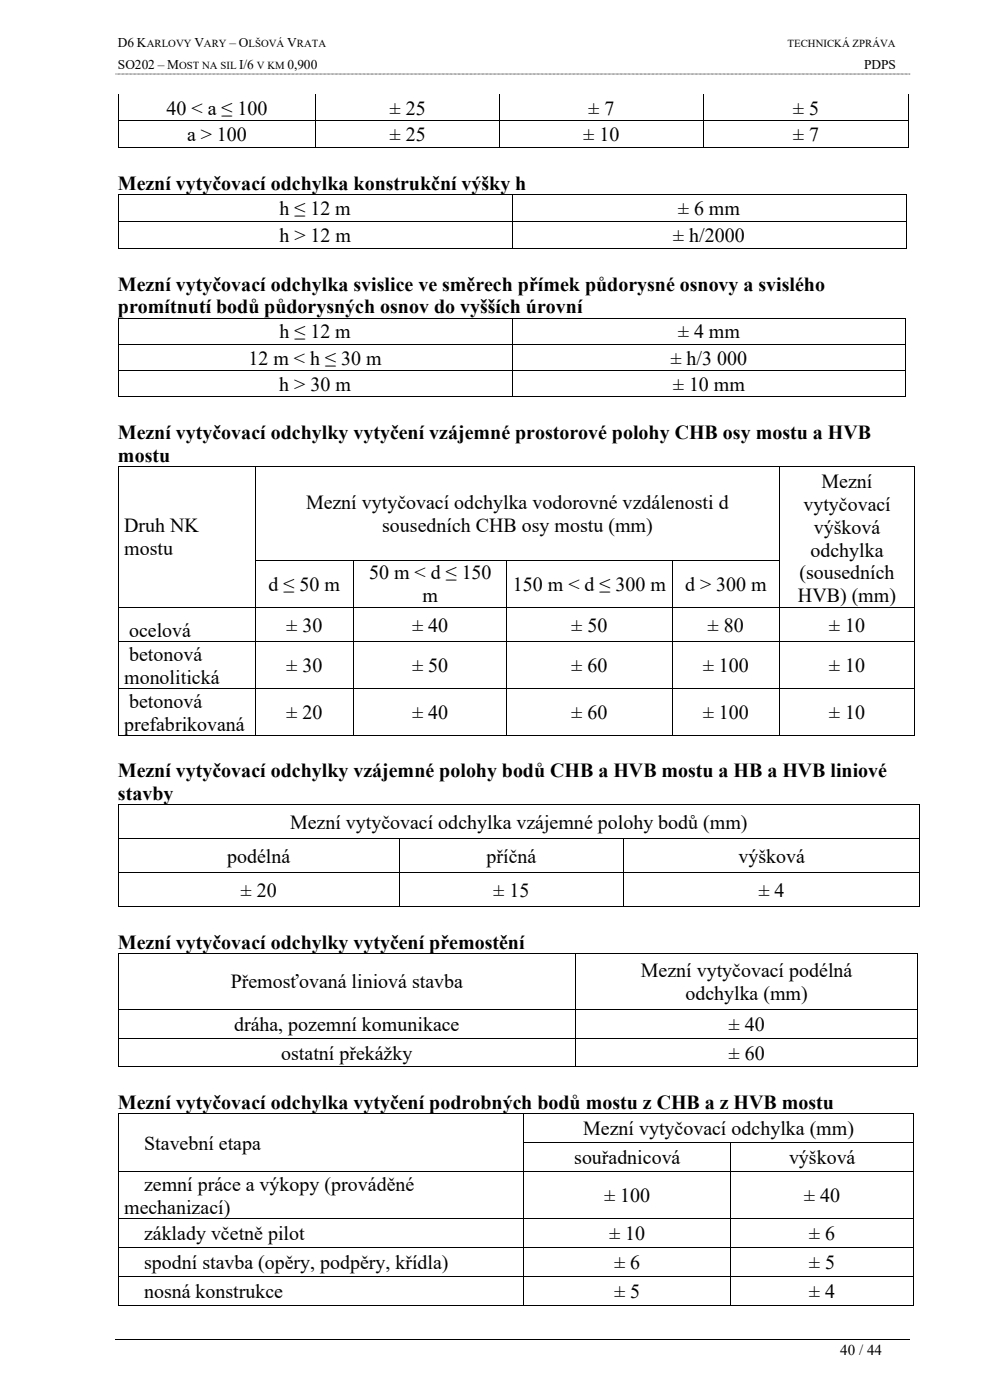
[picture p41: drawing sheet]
<svg xmlns="http://www.w3.org/2000/svg" width="210mm" height="297mm" viewBox="0 0 210 297" stroke-linecap="round" stroke-linejoin="round" font-family="sans-serif">
<defs><g id="words">
<g font-size="4.2">
<text x="35.4" y="24.3">40 &lt; a ≤ 100</text>
<text x="82.7" y="24.3">± 25</text>
<text x="124.9" y="24.3">± 7</text>
<text x="168.3" y="24.3">± 5</text>
<text x="39.7" y="30">a &gt; 100</text>
<text x="82.7" y="30">± 25</text>
<text x="123.8" y="30">± 10</text>
<text x="168.3" y="30">± 7</text>
<text x="25" y="40.3">Mezní vytyčovací odchylka konstrukční výšky h</text>
<text x="59.3" y="45.7">h ≤ 12 m</text>
<text x="143.8" y="45.7">± 6 mm</text>
<text x="59.3" y="51.4">h &gt; 12 m</text>
<text x="142.8" y="51.4">± h/2000</text>
<text x="25" y="61.6">Mezní vytyčovací odchylka svislice ve směrech přímek půdorysné osnovy a svislého</text>
<text x="25" y="66.5">promítnutí bodů půdorysných osnov do vyšších úrovní</text>
<text x="59.3" y="71.8">h ≤ 12 m</text>
<text x="143.8" y="71.8">± 4 mm</text>
<text x="52.7" y="77.4">12 m &lt; h ≤ 30 m</text>
<text x="142.3" y="77.4">± h/3 000</text>
<text x="59.2" y="82.9">h &gt; 30 m</text>
<text x="142.8" y="82.9">± 10 mm</text>
<text x="25" y="93.1">Mezní vytyčovací odchylky vytyčení vzájemné prostorové polohy CHB osy mostu a HVB</text>
<text x="25" y="97.9">mostu</text>
<text x="174.3" y="103.5">Mezní</text>
<text x="26.3" y="113">Druh NK</text>
<text x="64.9" y="108">Mezní vytyčovací odchylka vodorovné vzdálenosti d</text>
<text x="81.1" y="112.9">sousedních CHB osy mostu (mm)</text>
<text x="170.4" y="108.3">vytyčovací</text>
<text x="172.6" y="113.2">výšková</text>
<text x="26.3" y="117.8">mostu</text>
<text x="172" y="118.1">odchylka</text>
<text x="57" y="125.4">d ≤ 50 m</text>
<text x="78.3" y="123">50 m &lt; d ≤ 150</text>
<text x="108.8" y="125.4">150 m &lt; d ≤ 300 m</text>
<text x="145.3" y="125.4">d &gt; 300 m</text>
<text x="169.6" y="123">(sousedních</text>
<text x="89.6" y="127.8">m</text>
<text x="169.3" y="127.8">HVB) (mm)</text>
<text x="27.4" y="135.2">ocelová</text>
<text x="60.8" y="134">± 30</text>
<text x="87.5" y="134">± 40</text>
<text x="121.2" y="134">± 50</text>
<text x="150.2" y="134">± 80</text>
<text x="175.9" y="134">± 10</text>
<text x="27.4" y="140.2">betonová</text>
<text x="60.8" y="142.7">± 30</text>
<text x="87.5" y="142.7">± 50</text>
<text x="121.2" y="142.7">± 60</text>
<text x="149.1" y="142.7">± 100</text>
<text x="175.9" y="142.7">± 10</text>
<text x="26.3" y="145.1">monolitická</text>
<text x="26.3" y="155">prefabrikovaná</text>
<text x="27.4" y="150.1">betonová</text>
<text x="60.8" y="152.6">± 20</text>
<text x="87.5" y="152.6">± 40</text>
<text x="121.2" y="152.6">± 60</text>
<text x="149.1" y="152.6">± 100</text>
<text x="175.9" y="152.6">± 10</text>
<text x="25" y="164.9">Mezní vytyčovací odchylky vzájemné polohy bodů CHB a HVB mostu a HB a HVB liniové</text>
<text x="25" y="169.8">stavby</text>
<text x="61.5" y="175.9">Mezní vytyčovací odchylka vzájemné polohy bodů (mm)</text>
<text x="48.2" y="183.1">podélná</text>
<text x="103.2" y="183.1">příčná</text>
<text x="156.7" y="183.1">výšková</text>
<text x="51.1" y="190.3">± 20</text>
<text x="104.7" y="190.3">± 15</text>
<text x="160.9" y="190.3">± 4</text>
<text x="25" y="201.3">Mezní vytyčovací odchylky vytyčení přemostění</text>
<text x="48.9" y="209.7">Přemosťovaná liniová stavba</text>
<text x="136" y="207.3">Mezní vytyčovací podélná</text>
<text x="145.4" y="212.2">odchylka (mm)</text>
<text x="49.7" y="218.7">dráha, pozemní komunikace</text>
<text x="154.6" y="218.7">± 40</text>
<text x="59.7" y="224.8">ostatní překážky</text>
<text x="154.6" y="224.8">± 60</text>
<text x="25" y="235.3">Mezní vytyčovací odchylka vytyčení podrobných bodů mostu z CHB a z HVB mostu</text>
<text x="30.6" y="244">Stavební etapa</text>
<text x="123.7" y="240.9">Mezní vytyčovací odchylka (mm)</text>
<text x="121.8" y="247">souřadnicová</text>
<text x="167.4" y="247">výšková</text>
<text x="26.3" y="257.5">mechanizací)</text>
<text x="30.6" y="252.6">zemní práce a výkopy (prováděné</text>
<text x="128.2" y="255.1">± 100</text>
<text x="170.6" y="255.1">± 40</text>
<text x="30.6" y="263.1">základy včetně pilot</text>
<text x="129.3" y="263.1">± 10</text>
<text x="171.7" y="263.1">± 6</text>
<text x="30.6" y="269.2">spodní stavba (opěry, podpěry, křídla)</text>
<text x="130.3" y="269.2">± 6</text>
<text x="171.7" y="269.2">± 5</text>
<text x="30.6" y="275.4">nosná konstrukce</text>
<text x="130.3" y="275.4">± 5</text>
<text x="171.7" y="275.4">± 4</text>
</g>
<text font-size="3.2" x="178.3" y="287.5">40 / 44</text>
<g font-size="2.8">
<text x="25" y="10.1">D6 K</text>
<text x="41.2" y="10.1">V</text>
<text x="48.7" y="10.1">– O</text>
<text x="60.9" y="10.1">V</text>
<text x="25" y="14.7">SO202 – M</text>
<text x="50.8" y="14.7">I/6</text>
<text x="61" y="14.7">0,900</text>
<text x="183.3" y="14.7">PDPS</text>
</g>
<g font-size="2.3">
<text x="31.1" y="10.1">ARLOVY</text>
<text x="43.3" y="10.1">ARY</text>
<text x="52.7" y="10.1">LŠOVÁ</text>
<text x="63" y="10.1">RATA</text>
<text x="167.1" y="10.1">TECHNICKÁ ZPRÁVA</text>
<text x="38" y="14.7">OST NA SIL</text>
<text x="54.5" y="14.7">V KM</text>
</g>
</g></defs>
<g fill="none" stroke="#000" stroke-width=".21">
<path d="M24.5 15.7h168.6M25.1 20v5.6M67 20v5.6M106 20v5.6M149.3 20v5.6M192.8 20v5.6M25.1 25.7v5.6M25.2 25.7h41.7M25.2 31.4h41.7M67 25.7v5.6M67.1 25.7h38.8M67.1 31.4h38.8"/>
<path d="M106 25.7v5.6M106.1 25.7h43.1M106.1 31.4h43.1M149.3 25.7v5.6M149.3 25.7h43.4M149.3 31.4h43.4M192.8 25.7v5.6M25.1 41.4v5.6M25.1 47.1v5.6M25.2 41.3h83.4M25.2 47h83.4M25.2 52.8h83.4"/>
<path d="M108.7 41.4v5.6M108.7 47.1v5.6M108.7 41.3h83.5M108.7 47h83.5M108.7 52.8h83.5M192.2 41.4v5.6M192.2 47.1v5.6M25.1 67.6v5.4M25.1 73.2v5.3M25.1 78.7v5.4M25.2 67.5h83.4M25.2 73.1h83.4"/>
<path d="M25.2 78.6h83.4M108.7 67.6v5.4M108.7 73.2v5.3M108.7 78.7v5.4M108.7 67.5h83.4M108.7 73.1h83.4M108.7 78.6h83.4M192.2 67.6v5.4M192.2 73.2v5.3M192.2 78.7v5.4M25.1 99v19.8M25.2 84.2h83.4"/>
<path d="M25.2 99h28.9M54.2 99v19.8M54.2 99h111.1M108.7 84.2h83.4M165.4 99v19.8M165.5 99h28.4M194 99v19.8M25.1 119v9.8M54.2 119v9.8M54.2 118.9h20.7M75 119v9.8M75.1 118.9h32.4"/>
<path d="M107.6 119v9.8M107.6 118.9h34.9M142.6 119v9.8M142.7 118.9h22.6M165.4 119v9.8M194 119v9.8M25.1 128.9v7.2M25.1 136.3v9.7M25.2 128.8h28.9M25.2 136.2h28.9M54.2 128.9v7.2M54.2 136.3v9.7"/>
<path d="M54.2 128.8h20.7M54.2 136.2h20.7M75 128.9v7.2M75 136.3v9.7M75.1 128.8h32.4M75.1 136.2h32.4M107.6 128.9v7.2M107.6 136.3v9.7M107.6 128.8h34.9M107.6 136.2h34.9M142.6 128.9v7.2M142.6 136.3v9.7"/>
<path d="M142.7 128.8h22.6M142.7 136.2h22.6M165.4 128.9v7.2M165.4 136.3v9.7M165.5 128.8h28.4M165.5 136.2h28.4M194 128.9v7.2M194 136.3v9.7M25.1 146.2v9.7M25.2 146.1h28.9M25.2 156h28.9M54.2 146.2v9.7"/>
<path d="M54.2 146.1h20.7M54.2 156h20.7M75 146.2v9.7M75.1 146.1h32.4M75.1 156h32.4M107.6 146.2v9.7M107.6 146.1h34.9M107.6 156h34.9M142.6 146.2v9.7M142.7 146.1h22.6M142.7 156h22.6M165.4 146.2v9.7"/>
<path d="M165.5 146.1h28.4M165.5 156h28.4M194 146.2v9.7M25.1 170.9v7M25.1 178.1v7M25.2 170.8h169.8M25.2 178h59.5M84.8 178.1v7M84.9 178h47.4M132.4 178.1v7M132.4 178h62.6M195.1 170.9v7"/>
<path d="M195.1 178.1v7M25.1 185.3v7M25.2 185.2h59.5M25.2 192.4h59.5M84.8 185.3v7M84.9 185.2h47.4M84.9 192.4h47.4M132.4 185.3v7M132.4 185.2h62.6M132.4 192.4h62.6M195.1 185.3v7M25.1 202.4v11.6"/>
<path d="M25.1 214.2v6M25.2 202.3h96.8M25.2 214.1h96.8M122.1 202.4v11.6M122.1 214.2v6M122.2 202.3h72.4M122.2 214.1h72.4M194.7 202.4v11.6M194.7 214.2v6M25.1 220.3v6M25.1 236.4v6M25.2 220.3h96.8"/>
<path d="M25.2 226.4h96.8M25.2 236.3h85.9M111.1 236.4v6M111.2 236.3h82.6M122.1 220.3v6M122.2 220.3h72.4M122.2 226.4h72.4M193.8 236.4v6M194.7 220.3v6M25.1 242.5v6M25.1 248.7v9.7M25.1 258.6v6"/>
<path d="M25.2 248.6h85.9M25.2 258.5h85.9M111.1 242.5v6M111.1 248.7v9.7M111.1 258.6v6M111.2 242.4h43.8M111.2 248.6h43.8M111.2 258.5h43.8M155.1 242.5v6M155.1 248.7v9.7M155.1 258.6v6M155.1 242.4h38.7"/>
<path d="M155.1 248.6h38.7M155.1 258.5h38.7M193.8 242.5v6M193.8 248.7v9.7M193.8 258.6v6M25.1 264.7v6M25.1 270.9v6M25.2 264.7h85.9M25.2 270.8h85.9M25.2 277h85.9M111.1 264.7v6M111.1 270.9v6"/>
<path d="M111.2 264.7h43.8M111.2 270.8h43.8M111.2 277h43.8M155.1 264.7v6M155.1 270.9v6M155.1 264.7h38.7M155.1 270.8h38.7M155.1 277h38.7M193.8 264.7v6M193.8 270.9v6M24.5 284.1h168.6"/>
</g>
<g fill="#000">
<path d="M25 25.6h.2v.1h-.2z" fill-rule="evenodd"/>
<path d="M25 31.3h.2v.2h-.2z" fill-rule="evenodd"/>
<path d="M25 31.3h.2v.2h-.2z" fill-rule="evenodd"/>
<path d="M66.9 25.6h.2v.1h-.2z" fill-rule="evenodd"/>
<path d="M66.9 31.3h.2v.2h-.2z" fill-rule="evenodd"/>
<path d="M105.9 25.6h.2v.1h-.2z" fill-rule="evenodd"/>
<path d="M105.9 31.3h.2v.2h-.2z" fill-rule="evenodd"/>
<path d="M149.2 25.6h.1v.1h-.1z" fill-rule="evenodd"/>
<path d="M149.2 31.3h.1v.2h-.1z" fill-rule="evenodd"/>
<path d="M192.7 25.6h.2v.1h-.2z" fill-rule="evenodd"/>
<path d="M192.7 31.3h.2v.2h-.2z" fill-rule="evenodd"/>
<path d="M192.7 31.3h.2v.2h-.2z" fill-rule="evenodd"/>
<path d="M25 41.2h.2v.2h-.2z" fill-rule="evenodd"/>
<path d="M25 41.2h.2v.2h-.2z" fill-rule="evenodd"/>
<path d="M25 47h.2v.1h-.2z" fill-rule="evenodd"/>
<path d="M25 52.7h.2v.1h-.2z" fill-rule="evenodd"/>
<path d="M25 52.7h.2v.1h-.2z" fill-rule="evenodd"/>
<path d="M108.6 41.2h.1v.2h-.1z" fill-rule="evenodd"/>
<path d="M108.6 47h.1v.1h-.1z" fill-rule="evenodd"/>
<path d="M108.6 52.7h.1v.1h-.1z" fill-rule="evenodd"/>
<path d="M192.2 41.2h.1v.2h-.1z" fill-rule="evenodd"/>
<path d="M192.2 41.2h.1v.2h-.1z" fill-rule="evenodd"/>
<path d="M192.2 47h.1v.1h-.1z" fill-rule="evenodd"/>
<path d="M192.2 52.7h.1v.1h-.1z" fill-rule="evenodd"/>
<path d="M192.2 52.7h.1v.1h-.1z" fill-rule="evenodd"/>
<path d="M25 67.4h.2v.2h-.2z" fill-rule="evenodd"/>
<path d="M25 67.4h.2v.2h-.2z" fill-rule="evenodd"/>
<path d="M25 73h.2v.2h-.2z" fill-rule="evenodd"/>
<path d="M25 78.5h.2v.2h-.2z" fill-rule="evenodd"/>
<path d="M108.6 67.4h.1v.2h-.1z" fill-rule="evenodd"/>
<path d="M108.6 73h.1v.2h-.1z" fill-rule="evenodd"/>
<path d="M108.6 78.5h.1v.2h-.1z" fill-rule="evenodd"/>
<path d="M192.1 67.4h.1v.2h-.1z" fill-rule="evenodd"/>
<path d="M192.1 67.4h.1v.2h-.1z" fill-rule="evenodd"/>
<path d="M192.1 73h.1v.2h-.1z" fill-rule="evenodd"/>
<path d="M192.1 78.5h.1v.2h-.1z" fill-rule="evenodd"/>
<path d="M25 84.1h.2v.2h-.2z" fill-rule="evenodd"/>
<path d="M25 84.1h.2v.2h-.2z" fill-rule="evenodd"/>
<path d="M25 98.9h.2v.1h-.2z" fill-rule="evenodd"/>
<path d="M25 98.9h.2v.1h-.2z" fill-rule="evenodd"/>
<path d="M54.1 98.9h.1v.1h-.1z" fill-rule="evenodd"/>
<path d="M108.6 84.1h.1v.2h-.1z" fill-rule="evenodd"/>
<path d="M165.3 98.9h.2v.1h-.2z" fill-rule="evenodd"/>
<path d="M192.1 84.1h.1v.2h-.1z" fill-rule="evenodd"/>
<path d="M192.1 84.1h.1v.2h-.1z" fill-rule="evenodd"/>
<path d="M193.9 98.9h.2v.1h-.2z" fill-rule="evenodd"/>
<path d="M193.9 98.9h.2v.1h-.2z" fill-rule="evenodd"/>
<path d="M25 118.8h.2v.2h-.2z" fill-rule="evenodd"/>
<path d="M54.1 118.8h.1v.2h-.1z" fill-rule="evenodd"/>
<path d="M74.9 118.8h.2v.2h-.2z" fill-rule="evenodd"/>
<path d="M107.5 118.8h.1v.2h-.1z" fill-rule="evenodd"/>
<path d="M142.5 118.8h.2v.2h-.2z" fill-rule="evenodd"/>
<path d="M165.3 118.8h.2v.2h-.2z" fill-rule="evenodd"/>
<path d="M193.9 118.8h.2v.2h-.2z" fill-rule="evenodd"/>
<path d="M25 128.8h.2v.1h-.2z" fill-rule="evenodd"/>
<path d="M25 136.1h.2v.2h-.2z" fill-rule="evenodd"/>
<path d="M54.1 128.8h.1v.1h-.1z" fill-rule="evenodd"/>
<path d="M54.1 136.1h.1v.2h-.1z" fill-rule="evenodd"/>
<path d="M74.9 128.8h.2v.1h-.2z" fill-rule="evenodd"/>
<path d="M74.9 136.1h.2v.2h-.2z" fill-rule="evenodd"/>
<path d="M107.5 128.8h.1v.1h-.1z" fill-rule="evenodd"/>
<path d="M107.5 136.1h.1v.2h-.1z" fill-rule="evenodd"/>
<path d="M142.5 128.8h.2v.1h-.2z" fill-rule="evenodd"/>
<path d="M142.5 136.1h.2v.2h-.2z" fill-rule="evenodd"/>
<path d="M165.3 128.8h.2v.1h-.2z" fill-rule="evenodd"/>
<path d="M165.3 136.1h.2v.2h-.2z" fill-rule="evenodd"/>
<path d="M193.9 128.8h.2v.1h-.2z" fill-rule="evenodd"/>
<path d="M193.9 136.1h.2v.2h-.2z" fill-rule="evenodd"/>
<path d="M25 146h.2v.2h-.2z" fill-rule="evenodd"/>
<path d="M25 155.9h.2v.2h-.2z" fill-rule="evenodd"/>
<path d="M25 155.9h.2v.2h-.2z" fill-rule="evenodd"/>
<path d="M54.1 146h.1v.2h-.1z" fill-rule="evenodd"/>
<path d="M54.1 155.9h.1v.2h-.1z" fill-rule="evenodd"/>
<path d="M74.9 146h.2v.2h-.2z" fill-rule="evenodd"/>
<path d="M74.9 155.9h.2v.2h-.2z" fill-rule="evenodd"/>
<path d="M107.5 146h.1v.2h-.1z" fill-rule="evenodd"/>
<path d="M107.5 155.9h.1v.2h-.1z" fill-rule="evenodd"/>
<path d="M142.5 146h.2v.2h-.2z" fill-rule="evenodd"/>
<path d="M142.5 155.9h.2v.2h-.2z" fill-rule="evenodd"/>
<path d="M165.3 146h.2v.2h-.2z" fill-rule="evenodd"/>
<path d="M165.3 155.9h.2v.2h-.2z" fill-rule="evenodd"/>
<path d="M193.9 146h.2v.2h-.2z" fill-rule="evenodd"/>
<path d="M193.9 155.9h.2v.2h-.2z" fill-rule="evenodd"/>
<path d="M193.9 155.9h.2v.2h-.2z" fill-rule="evenodd"/>
<path d="M25 170.7h.2v.2h-.2z" fill-rule="evenodd"/>
<path d="M25 170.7h.2v.2h-.2z" fill-rule="evenodd"/>
<path d="M25 177.9h.2v.2h-.2z" fill-rule="evenodd"/>
<path d="M84.7 177.9h.2v.2h-.2z" fill-rule="evenodd"/>
<path d="M132.3 177.9h.1v.2h-.1z" fill-rule="evenodd"/>
<path d="M195 170.7h.2v.2h-.2z" fill-rule="evenodd"/>
<path d="M195 170.7h.2v.2h-.2z" fill-rule="evenodd"/>
<path d="M195 177.9h.2v.2h-.2z" fill-rule="evenodd"/>
<path d="M25 185.1h.2v.2h-.2z" fill-rule="evenodd"/>
<path d="M25 192.3h.2v.2h-.2z" fill-rule="evenodd"/>
<path d="M25 192.3h.2v.2h-.2z" fill-rule="evenodd"/>
<path d="M84.7 185.1h.2v.2h-.2z" fill-rule="evenodd"/>
<path d="M84.7 192.3h.2v.2h-.2z" fill-rule="evenodd"/>
<path d="M132.3 185.1h.1v.2h-.1z" fill-rule="evenodd"/>
<path d="M132.3 192.3h.1v.2h-.1z" fill-rule="evenodd"/>
<path d="M195 185.1h.2v.2h-.2z" fill-rule="evenodd"/>
<path d="M195 192.3h.2v.2h-.2z" fill-rule="evenodd"/>
<path d="M195 192.3h.2v.2h-.2z" fill-rule="evenodd"/>
<path d="M25 202.2h.2v.2h-.2z" fill-rule="evenodd"/>
<path d="M25 202.2h.2v.2h-.2z" fill-rule="evenodd"/>
<path d="M25 214h.2v.2h-.2z" fill-rule="evenodd"/>
<path d="M122 202.2h.2v.2h-.2z" fill-rule="evenodd"/>
<path d="M122 214h.2v.2h-.2z" fill-rule="evenodd"/>
<path d="M194.6 202.2h.2v.2h-.2z" fill-rule="evenodd"/>
<path d="M194.6 202.2h.2v.2h-.2z" fill-rule="evenodd"/>
<path d="M194.6 214h.2v.2h-.2z" fill-rule="evenodd"/>
<path d="M25 220.2h.2v.1h-.2z" fill-rule="evenodd"/>
<path d="M25 226.3h.2v.2h-.2z" fill-rule="evenodd"/>
<path d="M25 226.3h.2v.2h-.2z" fill-rule="evenodd"/>
<path d="M25 236.2h.2v.2h-.2z" fill-rule="evenodd"/>
<path d="M25 236.2h.2v.2h-.2z" fill-rule="evenodd"/>
<path d="M111.1 236.2h.1v.2h-.1z" fill-rule="evenodd"/>
<path d="M122 220.2h.2v.1h-.2z" fill-rule="evenodd"/>
<path d="M122 226.3h.2v.2h-.2z" fill-rule="evenodd"/>
<path d="M193.8 236.2h.1v.2h-.1z" fill-rule="evenodd"/>
<path d="M193.8 236.2h.1v.2h-.1z" fill-rule="evenodd"/>
<path d="M194.6 220.2h.2v.1h-.2z" fill-rule="evenodd"/>
<path d="M194.6 226.3h.2v.2h-.2z" fill-rule="evenodd"/>
<path d="M194.6 226.3h.2v.2h-.2z" fill-rule="evenodd"/>
<path d="M25 242.4h.2v.1h-.2z" fill-rule="evenodd"/>
<path d="M25 248.5h.2v.2h-.2z" fill-rule="evenodd"/>
<path d="M25 258.4h.2v.2h-.2z" fill-rule="evenodd"/>
<path d="M111.1 242.4h.1v.1h-.1z" fill-rule="evenodd"/>
<path d="M111.1 248.5h.1v.2h-.1z" fill-rule="evenodd"/>
<path d="M111.1 258.4h.1v.2h-.1z" fill-rule="evenodd"/>
<path d="M155 242.4h.1v.1h-.1z" fill-rule="evenodd"/>
<path d="M155 248.5h.1v.2h-.1z" fill-rule="evenodd"/>
<path d="M155 258.4h.1v.2h-.1z" fill-rule="evenodd"/>
<path d="M193.8 242.4h.1v.1h-.1z" fill-rule="evenodd"/>
<path d="M193.8 248.5h.1v.2h-.1z" fill-rule="evenodd"/>
<path d="M193.8 258.4h.1v.2h-.1z" fill-rule="evenodd"/>
<path d="M25 264.6h.2v.1h-.2z" fill-rule="evenodd"/>
<path d="M25 270.7h.2v.2h-.2z" fill-rule="evenodd"/>
<path d="M25 276.9h.2v.2h-.2z" fill-rule="evenodd"/>
<path d="M25 276.9h.2v.2h-.2z" fill-rule="evenodd"/>
<path d="M111.1 264.6h.1v.1h-.1z" fill-rule="evenodd"/>
<path d="M111.1 270.7h.1v.2h-.1z" fill-rule="evenodd"/>
<path d="M111.1 276.9h.1v.2h-.1z" fill-rule="evenodd"/>
<path d="M155 264.6h.1v.1h-.1z" fill-rule="evenodd"/>
<path d="M155 270.7h.1v.2h-.1z" fill-rule="evenodd"/>
<path d="M155 276.9h.1v.2h-.1z" fill-rule="evenodd"/>
<path d="M193.8 264.6h.1v.1h-.1z" fill-rule="evenodd"/>
<path d="M193.8 270.7h.1v.2h-.1z" fill-rule="evenodd"/>
<path d="M193.8 276.9h.1v.2h-.1z" fill-rule="evenodd"/>
<path d="M193.8 276.9h.1v.2h-.1z" fill-rule="evenodd"/>
</g>
<use href="#words"/>
</svg>
